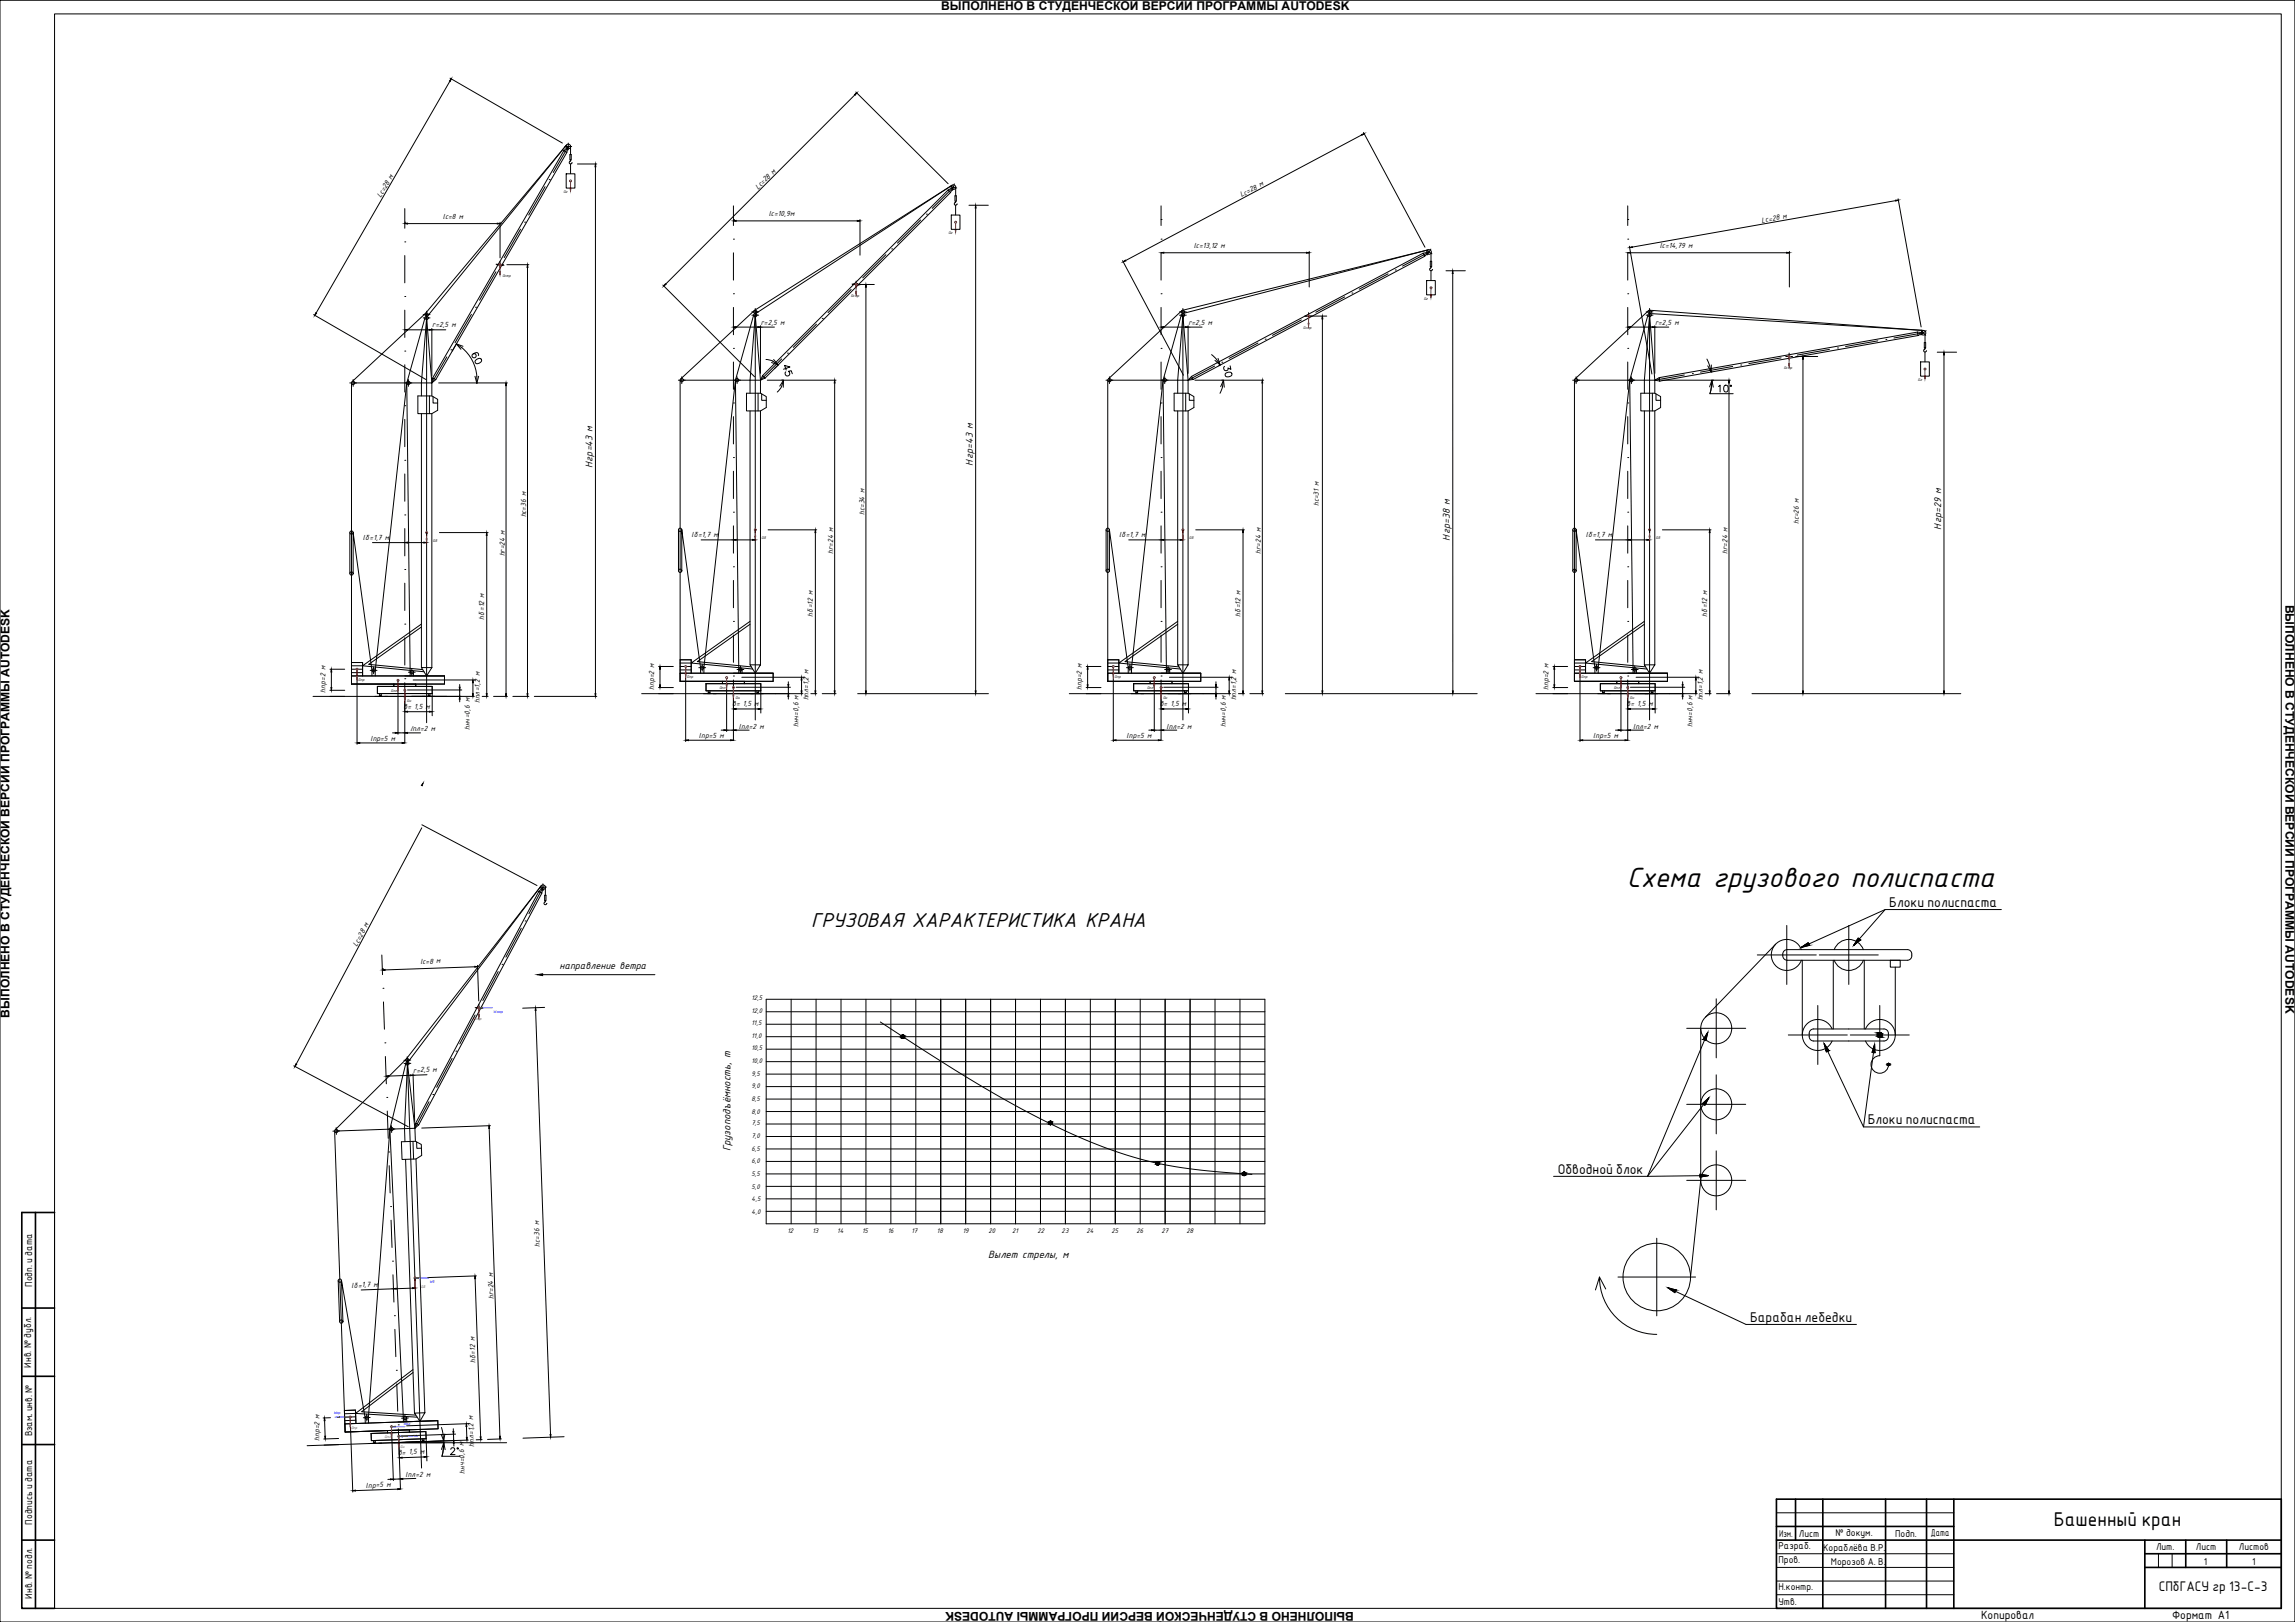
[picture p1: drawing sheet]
<svg xmlns="http://www.w3.org/2000/svg" width="841mm" height="594mm" viewBox="0 0 841 594" stroke-linecap="round" stroke-linejoin="round" font-family="sans-serif">
<defs><g id="words">
<text font-size="11" x="596.2" y="325">Схема грузового полиспаста</text>
<text font-size="7.9" x="297.3" y="339.6">ГРУЗОВАЯ ХАРАКТЕРИСТИКА КРАНА</text>
<text font-size="7" x="752.6" y="559.1">Башенный кран</text>
<g font-size="5">
<text x="692.4" y="332.2">Блоки полиспаста</text>
<text x="684.4" y="411.8">Блоки полиспаста</text>
<text x="570.8" y="429.9">Обводной блок</text>
<text x="641.4" y="484.2">Барабан лебедки</text>
</g>
<text font-size="4.9" x="791.1" y="582.8">СПбГАСУ гр 13-С-3</text>
<g font-size="4.4">
<text x="344.9" y="3.6">ВЫПОЛНЕНО В СТУДЕНЧЕСКОЙ ВЕРСИИ ПРОГРАММЫ AUTODESK</text>
<text x="837.5" y="221.5" transform="rotate(90 837.5 221.5)">ВЫПОЛНЕНО В СТУДЕНЧЕСКОЙ ВЕРСИИ ПРОГРАММЫ AUTODESK</text>
<text x="3.5" y="372.7" transform="rotate(-90 3.5 372.7)">ВЫПОЛНЕНО В СТУДЕНЧЕСКОЙ ВЕРСИИ ПРОГРАММЫ AUTODESK</text>
<text x="496.1" y="590.6" transform="rotate(-180 496.1 590.6)">ВЫПОЛНЕНО В СТУДЕНЧЕСКОЙ ВЕРСИИ ПРОГРАММЫ AUTODESK</text>
</g>
<g font-size="4.2">
<text x="726" y="593.1">Копировал</text>
<text x="796" y="593.1">Формат A1</text>
</g>
<g font-size="4.1">
<text x="267.7" y="421.7" transform="rotate(-90 267.7 421.7)">Грузоподъёмность, т</text>
<text x="362.2" y="460.6">Вылет стрелы, м</text>
</g>
<g font-size="3.9">
<text x="217.1" y="171.5" transform="rotate(-90 217.1 171.5)">Hгр=43 м</text>
<text x="356.5" y="170.5" transform="rotate(-90 356.5 170.5)">Hгр=43 м</text>
<text x="531.3" y="198" transform="rotate(-90 531.3 198)">Hгр=38 м</text>
<text x="711.3" y="194" transform="rotate(-90 711.3 194)">Hгр=29 м</text>
<text x="205" y="354.8">направление ветра</text>
</g>
<g font-size="3.5">
<text x="11.7" y="471.3" transform="rotate(-90 11.7 471.3)">Подп. и дата</text>
<text x="11.4" y="500.9" transform="rotate(-90 11.4 500.9)">Инв. № дубл.</text>
<text x="11.7" y="518.5" transform="rotate(-90 11.7 518.5)">.</text>
<text x="11.7" y="526.1" transform="rotate(-90 11.7 526.1)">Взам. инв. №</text>
<text x="11.7" y="558.4" transform="rotate(-90 11.7 558.4)">Подпись и дата</text>
<text x="651.9" y="562.8">Изм.</text>
<text x="659.2" y="562.8">Лист</text>
<text x="672.7" y="562.5">№ докум.</text>
<text x="694.5" y="562.8">Подп.</text>
<text x="707.6" y="562.6">Дата</text>
<text x="651.7" y="567.5">Разраб.</text>
<text x="668.1" y="568.1">Кораблёва В.Р.</text>
<text x="790.1" y="567.8">Лит.</text>
<text x="804.7" y="567.8">Лист</text>
<text x="820.5" y="567.8">Листов</text>
<text x="651.7" y="572.5">Пров.</text>
<text x="671" y="573.1">Морозов А. В.</text>
<text x="807.6" y="573.1">1</text>
<text x="825.4" y="573.1">1</text>
<text x="11.7" y="585.5" transform="rotate(-90 11.7 585.5)">Инв. № подл.</text>
<text x="651.7" y="582.5">Н.контр.</text>
<text x="651.7" y="587.8">Утв.</text>
</g>
<g font-size="2.9">
<text x="277.8" y="69.5" transform="rotate(-45 277.8 69.5)">Lc=28 м</text>
<text x="139.6" y="72.5" transform="rotate(-60 139.6 72.5)">Lc=28 м</text>
<text x="454.9" y="72.3" transform="rotate(-28 454.9 72.3)">Lc=28 м</text>
<text x="162.3" y="80.2">lc=8 м</text>
<text x="281.7" y="79">lc=10,9м</text>
<text x="645.7" y="81.6" transform="rotate(-10 645.7 81.6)">Lc=28 м</text>
<text x="437.5" y="90.7">lc=13,12 м</text>
<text x="608.2" y="90.7">lc=14,79 м</text>
<text x="158.4" y="119.9">r=2,5 м</text>
<text x="278.8" y="118.9">r=2,5 м</text>
<text x="435.5" y="118.9">r=2,5 м</text>
<text x="606.5" y="118.9">r=2,5 м</text>
<text x="483.3" y="185.4" transform="rotate(-90 483.3 185.4)">hc=31 м</text>
<text x="192.8" y="189.5" transform="rotate(-90 192.8 189.5)">hc=36 м</text>
<text x="316.8" y="188.6" transform="rotate(-90 316.8 188.6)">hc=34 м</text>
<text x="659.2" y="192" transform="rotate(-90 659.2 192)">hc=26 м</text>
<text x="133" y="197.8">lб=1,7 м</text>
<text x="253.4" y="196.9">lб=1,7 м</text>
<text x="410.1" y="196.9">lб=1,7 м</text>
<text x="581.1" y="196.9">lб=1,7 м</text>
<text x="184.9" y="203.7" transform="rotate(-90 184.9 203.7)">hr=24 м</text>
<text x="305.4" y="202.7" transform="rotate(-90 305.4 202.7)">hr=24 м</text>
<text x="462.1" y="202.7" transform="rotate(-90 462.1 202.7)">hr=24 м</text>
<text x="633.1" y="202.7" transform="rotate(-90 633.1 202.7)">hr=24 м</text>
<text x="177.5" y="226.9" transform="rotate(-90 177.5 226.9)">hб=12 м</text>
<text x="297.9" y="225.9" transform="rotate(-90 297.9 225.9)">hб=12 м</text>
<text x="454.6" y="225.9" transform="rotate(-90 454.6 225.9)">hб=12 м</text>
<text x="625.6" y="225.9" transform="rotate(-90 625.6 225.9)">hб=12 м</text>
<text x="119.3" y="253.6" transform="rotate(-90 119.3 253.6)">hпр=2 м</text>
<text x="175.9" y="257.5" transform="rotate(-90 175.9 257.5)">hпл=1,2 м</text>
<text x="239.7" y="252.6" transform="rotate(-90 239.7 252.6)">hпр=2 м</text>
<text x="296.3" y="256.5" transform="rotate(-90 296.3 256.5)">hпл=1,2 м</text>
<text x="396.5" y="252.6" transform="rotate(-90 396.5 252.6)">hпр=2 м</text>
<text x="453" y="256.5" transform="rotate(-90 453 256.5)">hпл=1,2 м</text>
<text x="567.5" y="252.6" transform="rotate(-90 567.5 252.6)">hпр=2 м</text>
<text x="624.1" y="256.5" transform="rotate(-90 624.1 256.5)">hпл=1,2 м</text>
<text x="147.9" y="259.6">в= 1,5 м</text>
<text x="268.3" y="258.6">в= 1,5 м</text>
<text x="425" y="258.6">в= 1,5 м</text>
<text x="596.1" y="258.6">в= 1,5 м</text>
<text x="150.3" y="267.9">lпл=2 м</text>
<text x="172.1" y="267.4" transform="rotate(-90 172.1 267.4)">hнч=0,6 м</text>
<text x="270.7" y="266.9">lпл=2 м</text>
<text x="292.6" y="266.4" transform="rotate(-90 292.6 266.4)">hнч=0,6 м</text>
<text x="427.4" y="266.9">lпл=2 м</text>
<text x="449.3" y="266.4" transform="rotate(-90 449.3 266.4)">hнч=0,6 м</text>
<text x="598.5" y="266.9">lпл=2 м</text>
<text x="620.3" y="266.4" transform="rotate(-90 620.3 266.4)">hнч=0,6 м</text>
<text x="135.7" y="271.2">lпр=5 м</text>
<text x="256.1" y="270.2">lпр=5 м</text>
<text x="412.9" y="270.2">lпр=5 м</text>
<text x="583.9" y="270.2">lпр=5 м</text>
<text x="130.8" y="346.8" transform="rotate(-62 130.8 346.8)">Lc=28 м</text>
<text x="154" y="353.1" transform="rotate(-2 154 353.1)">lc=8 м</text>
<text x="151.5" y="392.9" transform="rotate(-2 151.5 392.9)">r=2,5 м</text>
<text x="197.9" y="456.6" transform="rotate(-92 197.9 456.6)">hc=36 м</text>
<text x="128.8" y="471.7" transform="rotate(-2 128.8 471.7)">lб=1,7 м</text>
<text x="180.9" y="475.8" transform="rotate(-92 180.9 475.8)">hr=24 м</text>
<text x="174.3" y="499.2" transform="rotate(-92 174.3 499.2)">hб=12 м</text>
<text x="117.1" y="527.7" transform="rotate(-90 117.1 527.7)">hпр=2 м</text>
<text x="145.9" y="532.9" transform="rotate(-2 145.9 532.9)">в= 1,5 м</text>
<text x="173.8" y="529.8" transform="rotate(-92 173.8 529.8)">hпл=1,2 м</text>
<text x="170.4" y="539.8" transform="rotate(-92 170.4 539.8)">hнч=0,6 м</text>
<text x="134.1" y="544.9" transform="rotate(-2 134.1 544.9)">lпр=5 м</text>
<text x="148.6" y="541.1" transform="rotate(-1 148.6 541.1)">l</text>
<text x="149.4" y="541" transform="rotate(-2 149.4 541)">пл=2 м</text>
</g>
<g font-size="2.6">
<text x="275.4" y="370.9">12,0</text>
<text x="275.4" y="366.3">12,5</text>
<text x="275.4" y="375.4">11,5</text>
<text x="275.4" y="380.1">11,0</text>
<text x="275.4" y="389.3">10,0</text>
<text x="275.4" y="384.8">10,5</text>
<text x="275.4" y="394">9,5</text>
<text x="275.4" y="398.6">9,0</text>
<text x="275.4" y="407.9">8,0</text>
<text x="275.4" y="403.3">8,5</text>
<text x="275.4" y="412.1">7,5</text>
<text x="275.4" y="416.7">7,0</text>
<text x="275.4" y="425.9">6,0</text>
<text x="275.4" y="421.4">6,5</text>
<text x="275.4" y="430.6">5,5</text>
<text x="275.4" y="435.3">5,0</text>
<text x="275.4" y="440">4,5</text>
<text x="275.4" y="444.5">4,0</text>
<text x="288.6" y="451.6">12</text>
<text x="297.8" y="451.6">13</text>
<text x="306.8" y="451.6">14</text>
<text x="315.9" y="451.6">15</text>
<text x="325.4" y="451.6">16</text>
<text x="334.1" y="451.6">17</text>
<text x="343.4" y="451.6">18</text>
<text x="352.8" y="451.6">19</text>
<text x="362.3" y="451.6">20</text>
<text x="370.9" y="451.6">21</text>
<text x="380.2" y="451.6">22</text>
<text x="389.1" y="451.6">23</text>
<text x="398.2" y="451.6">24</text>
<text x="407.3" y="451.6">25</text>
<text x="416.5" y="451.6">26</text>
<text x="425.6" y="451.6">27</text>
<text x="434.7" y="451.6">28</text>
</g>
<g font-size="1.6">
<text x="206.4" y="70.6">Gг</text>
<text x="347.5" y="85.7">Gг</text>
<text x="184.1" y="101.3">Gстр</text>
<text x="311.8" y="108.9">Gстр</text>
<text x="521.7" y="109.7">Gг</text>
<text x="477.6" y="120.5">Gстр</text>
<text x="653.7" y="135.3">Gстр</text>
<text x="702.8" y="139.5">Gг</text>
<text x="279.1" y="197.5">Gб</text>
<text x="435.8" y="197.5">Gб</text>
<text x="606.8" y="197.5">Gб</text>
<text x="158.6" y="198.5">Gб</text>
<text x="131.3" y="249.5">Gпр</text>
<text x="251.7" y="248.5">Gпр</text>
<text x="408.4" y="248.5">Gпр</text>
<text x="579.5" y="248.5">Gпр</text>
<text x="143.2" y="253.5">Gпл</text>
<text x="149.1" y="256.9">Gн</text>
<text x="263.6" y="252.5">Gпл</text>
<text x="269.5" y="256">Gн</text>
<text x="420.3" y="252.5">Gпл</text>
<text x="426.2" y="256">Gн</text>
<text x="591.4" y="252.5">Gпл</text>
<text x="597.2" y="256">Gн</text>
</g>
<g font-size="1.6" fill="#00f">
<text x="180.8" y="371" transform="rotate(-2 180.8 371)">Wстр</text>
<text x="157.3" y="469.9" transform="rotate(-2 157.3 469.9)">Wб</text>
<text x="122.2" y="518" transform="rotate(2 122.2 518)">Wпр</text>
<text x="147.7" y="522">Wпл</text>
<text x="151.4" y="526.4" transform="rotate(-2 151.4 526.4)">Wн</text>
</g>
<g font-size="1.6" fill="#f00">
<text x="173.4" y="373.7">Gстр</text>
<text x="154.3" y="471.6" transform="rotate(2 154.3 471.6)">Gб</text>
<text x="128.7" y="523.4" transform="rotate(2 128.7 523.4)">Gпр</text>
<text x="140.9" y="526.6" transform="rotate(2 140.9 526.6)">Gпл</text>
<text x="146.7" y="530.2" transform="rotate(2 146.7 530.2)">Gн</text>
</g>
</g></defs>
<!-- layer: 0 -->
<g fill="none" stroke="#000" stroke-width=".37">
<path d="M0 .1h841v594h-841zM20 5.1h816v584h-816zM164.9 29.8l-49 84.8M164.9 28.6l41.2 23.8M313.3 34.7l-69.3 69.3M313.6 33.7l33.9 33.6M206.6 55.2l1.6-1.5-.5 2.2zM206.6 55.2l-48 83.2M207 53.7h2.5M207.7 55.9l-48 83.1M208.2 53.7l-5.5 9.5M208.2 52.4v2.5"/>
<path d="M208.8 56.6h.5v2h-.5zM209.1 58.6v.4a.55 .55 0 0 0-.5 .5 .55 .55 0 0 0 .5 .6 .55 .55 0 0 0 .6-.5M209.1 53.5v3.1M499 49.4l-86.5 46M499.7 48.5l22.5 42M148.3 76.4v7.2M199.7 68.4l-6 10.4M201.3 65.8h.1M211.6 60.1h7.1M218.2 61.1v193M268.8 75.4v7.2M339.5 78.4h.1"/>
<path d="M347.4 69.6l2-1.1-1.1 2zM347.4 69.6l-67.9 67.9M348.2 68.2l2.4 .7M348.3 70.5l-67.9 68M349.4 68.5l-7.8 7.8M349.7 67.3l-.6 2.4M349.9 71.7h.6v2h-.6zM350.2 73.7v.4a.56 .56 0 0 0-.5 .6 .56 .56 0 0 0 .5 .5 .56 .56 0 0 0 .6-.5M350.2 68.8v2.9M355.1 75.2h7.1M357.5 76.2v176.9M425.5 75.4v7.2"/>
<path d="M596.5 75.4v7.2M694.7 73.5l-96.5 17M695.6 72.8l8.4 46.9M148.3 88.6h.1M148.3 81.4h.1M148.3 93.6v10M149.3 81.9h32.9M181.7 99.6l-6 10.3M182 96.9h2.5M183.3 96.9h.1M183.3 81.4v13M183.3 95.7v2.5"/>
<path d="M185.7 96.9h8.1M190.8 84l-6 10.4M192.2 81.4h.1M193.3 98v156.1M268.8 87.6h.1M268.8 80.4h.1M268.8 92.6v10M269.8 80.9h45.4M315.2 80.4v13.1M324.6 93.3l-8.4 8.5M326.8 91.2h.1M337.4 80.6l-8.5 8.5"/>
<path d="M411.4 95.5l22.3 41.9M425.5 87.6h.1M425.5 80.4h.1M425.5 92.6v10M426.5 92.6h53.3M479.8 92.1v13M511.3 98.9h.1M521.5 92.8l2.2-.5-1.6 1.6zM521.5 92.8l-84.8 45.1M522.1 93.9l-84.8 45.1M522.6 91.6l2.1 1.4M523.7 92.3l-9.7 5.2"/>
<path d="M524.2 95.7h.4v2h-.4zM524.4 91.2l-1.4 2.2M524.4 97.7v.4a.55 .55 0 0 0-.5 .6 .55 .55 0 0 0 .5 .5 .55 .55 0 0 0 .6-.5M524.4 92.8v2.9M529.9 99.2h7.1M596.5 87.6h.1M596.5 80.4h.1M596.5 92.6v10M597.1 90.2l8.3 46.8M597.5 92.6h58.2M655.7 92.1v13M114.9 115.2l41.2 23.8"/>
<path d="M148.3 108.6h.1M148.3 113.6v10M155.1 115.2h2.5M155.1 116.4h2.5M155.7 116.4l-6.6 23.9 1.2 107.3M156.3 114v150.7M156.8 115.6l50.8-62.5-51.7 61.7-26.9 25M172.8 115.1l-6 10.4M174.3 112.5h.1M242.9 104.4l33.6 33.6M268.8 107.6h.1M268.8 112.6v10"/>
<path d="M269.8 119.8h7.9M275.5 114.2h2.5M275.5 115.4h2.5M276.2 115.4l-6.7 23.9 1.2 107.3M276.8 113v150.7M277.1 114.7l71.8-46.9-72.4 45.9-27 25.1M278.7 119.3v17.5M278.7 119.8h5.1M299.2 118.7l-8.5 8.5M301.3 116.6h.1M311.9 106l-8.5 8.5M312.3 104.2h8.1"/>
<path d="M313.7 102.9v2.5M314 103.9h.1M317.3 104.2v148.9M425.5 107.6h.1M425.5 112.6v10M426.5 119.8h7.9M432.2 114.2h2.5M432.2 115.4h2.5M432.9 115.4l-6.7 23.9 1.2 107.3M433.2 113.7l-27 25.1M433.5 113v150.7M433.5 113.6l89.9-22.1-89.9 23.3"/>
<path d="M435.4 119.8h5.1M435.4 119.3v17.5M476.9 117.2l-10.6 5.6M478.1 115.8h8.1M479.5 115.8h.1M479.5 114.5v2.5M484.6 115.8v137.3M492.8 108.7l-10.6 5.7M495.4 107.3h.1M508.7 100.3l-10.6 5.6M532.4 100.2v152.9M596.5 107.6h.1"/>
<path d="M596.5 112.6v10M597.5 119.8h7.9M603.2 114.2h2.5M603.2 115.4h2.5M603.9 115.4l-6.7 23.9 1.3 107.3M604.2 113.7l-27 25.1M604.5 113v150.7M604.5 113.6l100.4 7.4-100.4-6.2M606.4 119.8h5.1M606.4 119.3v17.5M129.4 139v2.5M148.3 128.6h.1"/>
<path d="M148.3 133.6v10M149.3 120.8h7.9M149.7 139v2.5M158.3 120.3v17.5M158.3 120.8h5.1M158.6 138.4l1.1 .6-1.4 1.3zM163.7 130.7l-5.4 9.6-2-23.9-1.9 23.9M165.2 128.1h.1M167.2 126a15.1 15.1 0 0 1 7.5 14.3M167.3 125.8l-1.6 2.8M169.7 126.8l-2.5-.8 1.7 1.9M173.4 129.6a.78 .78 0 0 1 1.1 .6 .78 .78 0 0 1-1 .9 .78 .78 0 0 1-.4-1.2l.3-.3a1.17 1.17 0 0 1 1.9 0l-.1 .6"/>
<path d="M174.1 137.8l.6 2.5 .7-2.5M174.3 132l.4-.4a1.08 1.08 0 0 1 1.8 .2 1.35 1.35 0 0 1-.9 1.2 1.35 1.35 0 0 1-1.5-.3zM248.6 139.2h26.3M249.2 139.2v110.3M249.8 138v2.5M268.8 127.6h.1M268.8 132.6v10M269.5 139.2l-11.6 105.3M270.1 138v2.5M274.9 139.2h3.8v4.8M274.9 139.2v4.8M279.5 137.5l.9 1-1.7 .7z"/>
<path d="M281.2 139.2h25.2M283.1 132.2l2.1 1.4M283.5 131.7l1.7 1.9-2.5-.8M286.5 131.5l-7.8 7.7-1.9-23.8-1.9 23.8M287.1 139.2l-.7 2.4M288.6 129.4h.1M405.3 139.2h26.3M405.9 139.2v110.3M406.6 138v2.5M425.5 127.6h.1M425.5 132.6v10M426.2 139.2l-11.5 105.3"/>
<path d="M426.8 138v2.5M431.6 139.2h3.8v4.8M431.6 139.2v4.8M436.7 137.9l.6 1.1-1.9 .2zM437.9 139.2h25.2M445.1 134.1l-9.7 5.1-1.9-23.8-1.9 23.8M445.8 131.6l1.4 2.1M446.4 131.3l.8 2.4-2-1.7M447.7 132.7h.1M448.4 139.2l-.4 2.5M461 125.6l-10.6 5.7M463.6 124.2h.1"/>
<path d="M576.3 139.2h26.3M577 139.2v110.3M577.6 138v2.5M596.5 127.6h.1M596.5 132.6v10M597.2 139.2l-11.5 105.3M597.8 138v2.5M602.6 139.2h3.8v4.8M602.6 139.2v4.8M606.4 139.2l1.6-.9 .3 1.3zM608.9 139.2h25.2M617.2 137.3l-10.8 1.9-1.9-23.8-1.9 23.8"/>
<path d="M620.2 136.8h.1M626.5 133.8l.6 2.5M627.1 133.7v2.6l-1.3-2.3M627.3 139.2l-.1 2.5M635 134.2l-11.9 2.1M637.9 133.7h.1M652.7 131.1l-11.8 2.1M654.4 130.6h2.5M655.6 130.6h.1M655.6 129.3v2.5M658.1 130.6h8M660.7 130.6v122.5"/>
<path d="M670.4 128l-11.8 2.1M673.4 127.4h.1M688.1 124.8l-11.8 2.1M691.1 124.3h.1M702.6 121.6l2.3 .3-2 1zM702.6 121.6l-94.6 16.7M702.9 122.9l-94.6 16.7M704.1 120.9l1.6 1.9M704.9 121.9l-10.8 1.9M705.2 125.5h.5v2h-.5zM705.4 127.5v.4a.55 .55 0 0 0-.5 .5 .55 .55 0 0 0 .5 .6 .55 .55 0 0 0 .6-.5M705.4 122.5v3"/>
<path d="M705.8 121.1l-1.9 1.6M709.9 129h7.1M712.4 130v124.1M128.2 140.3h26.2M128.8 140.3v110.2M148.3 148.6h.1M148.3 153.6v10M149.1 140.3l-11.6 105.2M153.1 145h5.2l2.1 1.3v4l-2.1 1.2h-5.2zM154.4 140.3h3.9v4.7M154.4 140.3v4.7M154.4 151.5v93"/>
<path d="M157.4 145v6.5M158.3 151.5v93M158.7 145.3v2.3h1.7M160.8 140.3h25.1M174.6 140.3h.3M185.4 141.2v112.9M268.8 147.6h.1M268.8 152.6v10M273.6 144h5.1l2.1 1.2v4.1l-2.1 1.2h-5.1zM274.9 150.5v93M277.8 144v6.5M278.7 150.5v93"/>
<path d="M279.1 144.3v2.3h1.7M285.7 141.4l1.4-2.2-.1 2.6M305.9 140.3v112.8M425.5 147.6h.1M425.5 152.6v10M430.3 144h5.1l2.1 1.2v4.1l-2.1 1.2h-5.1zM431.6 150.5v93M434.5 144v6.5M435.4 150.5v93M435.8 144.3v2.3h1.7M447.3 141.6l1.1-2.4 .2 2.6M462.6 140.3v112.8"/>
<path d="M596.5 147.6h.1M596.5 152.6v10M601.3 144h5.1l2.1 1.2v4.1l-2.1 1.2h-5.1zM602.6 150.5v93M605.5 144v6.5M606.4 150.5v93M606.8 144.3v2.3h1.7M626.5 141.7l.8-2.5 .5 2.6M633.6 140.3v112.8M148.3 168.6h.1M148.3 173.6v10M268.8 167.6h.1"/>
<path d="M268.8 172.6v10M425.5 167.6h.1M425.5 172.6v10M596.5 167.6h.1M596.5 172.6v10M128.2 195.1v15M136.5 198.7h11.8M148.3 188.6h.1M148.3 193.6v10M149.3 198.7h6M161 195.1h17.9M178.4 196.1v58"/>
<path d="M248.6 194.1v15M256.9 197.7h11.9M268.8 187.6h.1M268.8 192.6v10M269.8 197.7h6M281.5 194.1h17.8M298.8 195.1v58M405.3 194.1v15M413.6 197.7h11.9M425.5 187.6h.1M425.5 192.6v10M426.5 197.7h6"/>
<path d="M438.2 194.1h17.8M455.5 195.1v58M576.4 194.1v15M584.7 197.7h11.8M596.5 187.6h.1M596.5 192.6v10M597.5 197.7h6M609.2 194.1h17.8M626.5 195.1v58M129.4 210.1v-15l6.9 50.4v2.1M148.3 208.6h.1M148.3 213.6v10"/>
<path d="M249.8 209.1v-15l6.9 50.4v2.1M268.8 207.6h.1M268.8 212.6v10M406.6 209.1v-15l6.8 50.4v2.1M425.5 207.6h.1M425.5 212.6v10M577.6 209.1v-15l6.9 50.4v2.1M596.5 207.6h.1M596.5 212.6v10M148.3 228.6h.1M148.3 233.6v10M154.4 228.6l-21.5 15.3 22.5 2.1"/>
<path d="M154.4 229.6l-19.3 13.7 19.8 2M268.8 227.6h.1M268.8 232.6v10M274.9 227.6l-21.6 15.2 22.5 2.2M274.9 228.6l-19.4 13.7 19.8 2M425.5 227.6h.1M425.5 232.6v10M431.6 227.6l-21.6 15.2 22.5 2.2M431.6 228.6l-19.4 13.7 19.8 2M596.5 227.6h.1M596.5 232.6v10M602.6 227.6l-21.6 15.2 22.5 2.2"/>
<path d="M602.6 228.6l-19.3 13.7 19.8 2M114.7 255.1h59.1M120.9 245.1h5.4M121.4 245.1v6.7M128.8 247.6v2.9h15.5v.9M128.8 247.6h34.1v2.9h-34.1zM128.8 242.7h4.1v4.9v-4.9h-4.1v4.9M128.8 247.6h34.1v2.9h-34.1M128.8 245.1h1.7M128.8 243.9h4.1M128.8 246.4h4.1M130.8 245.5v27.1"/>
<path d="M131.2 245.1h1.7M135.7 245.5h2.5M136.9 244.3v2.5M137.5 245.5v2.1M138.3 251.4h20.1v2.6h-20.1zM139.1 254v.8M139.1 254.6h.6M139.3 254.7h.3M139.4 254.7v.4M139.7 254v.8M145.8 250.1v18.8M148.3 248.6h.1"/>
<path d="M148.3 250.1v22M149.3 252.7h19.9M149.7 246.2h2.5M150.9 245v2.5M151.4 249.1h23M151.5 246.2v1.4M152.4 250.5v.9M154.4 244.5h3.9l-2 3.1zM156.9 254.6h.7M156.9 254v.8M157.1 254.7h.3M157.3 254.7v.4"/>
<path d="M157.6 254v.8M168.5 250.7v1M168.5 252.7v2.4M168.5 256.1v1M173.3 250.1v4M176.7 255.1h2.2M180.9 255.1h5M187.9 255.1h5.9M195.8 255.1h22.9M235.1 254.1h59.1M241.4 244.1h5.3M241.9 244.1v6.7"/>
<path d="M249.2 246.6v2.9h15.6v.9M249.2 246.6h34.1v2.9h-34.1zM249.2 241.7h4.1v4.9v-4.9h-4.1v4.9M249.2 246.6h34.1v2.9h-34.1M249.2 244.1h1.7M249.2 242.8h4.1M249.2 245.4h4.1M251.3 244.5v27.1M251.6 244.1h1.7M256.1 244.5h2.5M257.3 243.3v2.5M257.9 244.5v2.1"/>
<path d="M258.7 250.4h20.1v2.6h-20.1zM259.5 253v.8M259.5 253.6h.7M259.7 253.7h.3M259.9 253.7v.4M260.2 253v.8M266.3 249.1v18.8M268.8 247.6h.1M268.8 249.1v22M269.7 251.7h20M269.8 259.7h8M270.1 245.2h2.5"/>
<path d="M271.3 244v2.5M271.8 248.1h23M271.9 245.2v1.4M272.8 249.5v.9M274.9 243.5h3.8l-1.9 3.1zM277.4 253.6h.6M277.4 253v.8M277.5 253.7h.3M277.7 253.7v.4M278 253v.8M288.9 249.7v1M288.9 251.7v2.4"/>
<path d="M288.9 255.1v1M293.7 249.1v4M297.1 254.1h2.2M301.3 254.1h5.1M314.3 254.1h47.9M391.8 254.1h59.1M398.1 244.1h5.3M398.6 244.1v6.7M405.9 246.6v2.9h15.6v.9M405.9 246.6h34.1v2.9h-34.1zM405.9 241.7h4.1v4.9v-4.9h-4.1v4.9M405.9 246.6h34.1v2.9h-34.1"/>
<path d="M405.9 244.1h1.7M405.9 242.8h4.1M405.9 245.4h4.1M408 244.5v27.1M408.3 244.1h1.7M412.8 244.5h2.5M414.1 243.3v2.5M414.7 244.5v2.1M415.4 250.4h20.1v2.6h-20.1zM416.3 253.6h.6M416.3 253v.8M416.4 253.7h.3"/>
<path d="M416.6 253.7v.4M416.9 253v.8M423 249.1v18.8M425.5 247.6h.1M425.5 249.1v22M426.5 251.7h19.9M426.5 259.7h8M426.8 245.2h2.5M428 244v2.5M428.6 248.1h22.9M428.6 245.2v1.4M429.5 249.5v.9"/>
<path d="M431.6 243.5h3.8l-1.9 3.1zM434.1 253.6h.6M434.1 253v.8M434.2 253.7h.4M434.4 253.7v.4M434.7 253v.8M445.6 249.7v1M445.6 251.7v2.4M445.6 255.1v1M450.4 249.1v4M453.8 254.1h2.2M458 254.1h5.1"/>
<path d="M471 254.1h70.3M562.9 254.1h59.1M569.1 244.1h5.4M569.6 244.1v6.7M577 246.6v2.9h15.5v.9M577 246.6h34v2.9h-34zM577 241.7h4v4.9v-4.9h-4v4.9M577 246.6h34v2.9h-34M577 244.1h1.7M577 242.8h4M577 245.4h4M579 244.5v27.1"/>
<path d="M579.4 244.1h1.6M583.8 244.5h2.5M585.1 243.3v2.5M585.7 244.5v2.1M586.5 250.4h20v2.6h-20zM587.3 253.6h.6M587.3 253v.8M587.4 253.7h.3M587.6 253.7v.4M587.9 253v.8M594 249.1v18.8M596.5 247.6h.1"/>
<path d="M596.5 249.1v22M597.5 251.7h19.9M597.5 259.7h8M597.8 245.2h2.5M599.1 244v2.5M599.6 248.1h22.9M599.7 245.2v1.4M600.5 249.5v.9M602.6 243.5h3.8l-1.9 3.1zM605.1 253.6h.6M605.1 253v.8M605.3 253.7h.3"/>
<path d="M605.4 253.7v.4M605.7 253v.8M616.6 249.7v1M616.6 251.7v2.4M616.6 255.1v1M621.5 249.1v4M624.9 254.1h2.1M629 254.1h5.1M642 254.1h76.6M131.8 272.1h15.5M143.8 268.4h1.1M145.8 268.4h2.5"/>
<path d="M149.3 268.4h4.8M149.3 260.7h8.1M252.3 271.1h15.5M264.3 267.4h1M266.3 267.4h2.5M269.8 267.4h4.7M409 271.1h15.5M421 267.4h1M423 267.4h2.5M426.5 267.4h4.7M580 271.1h15.5M592 267.4h1"/>
<path d="M594 267.4h2.5M597.5 267.4h4.8M154.6 303.2l-46 86.5M154.6 302.1l42.2 22.2M191 340l-5.6 10.6M192.4 337.3h.1M197.4 326.6l-45.1 84.8M198.5 327.2l-45.1 84.8M199 323.7v2.5M199 325l-.5 2.2-1.1-.6zM199 325l-5.2 9.7M199.6 327.9h.5v2h-.5z"/>
<path d="M199.8 329.9v.4a.55 .55 0 0 0-.5 .6 .55 .55 0 0 0 .6 .5 .55 .55 0 0 0 .5-.5M199.9 325v2.9M200.2 324.9l-2.5 .1M690.8 333.1l-30.7 13.9 2.5-1.7 .5 .9-3 .8M733.4 333.1h-42.6l-11.5 13.1 1.7-2.6 .8 .7-2.5 1.9M139.9 349.8l.3 7.2M140.1 354.8h.1M174 354.1l-32.9 1.1M175 353.6l.4 13M182.6 355.9l-5.7 10.6M184 353.2h.1M197.8 357h42.2"/>
<path d="M140.3 362h.1M140.5 367l.4 10M174.1 371.8l-5.6 10.5M175.5 367.8l.1 2.6M175.5 369.1h.1M176.8 369.1l-2.5 .1M196.2 369.1l5.6 156.3M199.6 369l-8.1 .3M280.8 366h182.7v82.2h-182.7zM280.8 379.7h182.7M280.8 375.1h182.7M280.8 370.6h182.7"/>
<path d="M289.9 366v82.2M299.1 366v82.2M308.2 366v82.2M317.3 366v82.2M322.6 374.3a627.1 627.1 0 0 0 51.7 31.8 188.5 188.5 0 0 0 52 20.4l13.8 2.1 18.7 1.5M326.5 366v82.2M335.6 366v82.2M344.7 366v82.2M353.9 366v82.2M363 366v82.2M372.2 366v82.2M381.3 366v82.2"/>
<path d="M390.4 366v82.2M399.6 366v82.2M417.8 366v82.2M427 366v82.2M436.1 366v82.2M445.3 366v82.2M454.4 366v82.2M625.8 378.1l-1.6 2.6 .9 .4 .7-3-22.1 52.8 22.3-.3-3 .5v-1l3 .5M107.7 390.4l41.9 22.3M141 382h.1M141.2 387l.4 10M148.7 389.5l-5.8 24.1 4.9 107.2"/>
<path d="M149.2 387.1l.2 3.7M149.3 389.5l5.2 148.2M149.8 388.6l48.5-64.2-49.6 63.7-25.9 25.7M150.4 393.9l-7.9 .2M150.5 388.3h-2.5M150.6 389.5l-2.5 .1M151.4 393.3l.6 17.5M156.5 393.6l-5.1 .2M165.7 387.6l-5.7 10.6M167.1 385h.1M280.8 398h182.7M280.8 393.4h182.7"/>
<path d="M280.8 388.8h182.7M280.8 384.3h182.7M668.5 382.3l.8 3 1-.5-1.8-2.5 14.4 30.5M687 382.5l-1 2.9 1.1 .2-.1-3.1-4.1 30.3h42.6M122.6 414.3l3.6 102.3M123.2 413l.1 2.5M141.7 401.9h.1M141.9 406.9l.4 10M142.9 413.6l-7.9 105.6M143.4 412.3l.1 2.5M147.1 418.2l5.1-.2 2.2 1.2 .1 4-2.1 1.3-5.1 .2zM148.2 413.4l3.9-.1 .1 4.7"/>
<path d="M148.2 413.4l.2 4.8M148.2 413.4l-26.2 .9M151.3 418l.3 6.5M152.3 411.4l1.1 .6-1.3 1.3zM152.7 418.3v2.3l1.7-.1M157.2 403.5l-5.1 9.8-2.8-23.8-1.1 23.9M158.6 400.9h.1M179.3 413.3l3.9 112.7M179.7 412.3l-25.2 .9M280.8 416.3h182.7M280.8 411.7h182.7M280.8 407.1h182.7"/>
<path d="M280.8 402.6h182.7M626.2 402.1l-2.3 2.1 .9 .6 1.4-2.7-22.5 28.8h-34.4M142.4 421.9h.1M142.6 426.9l.4 10M148.6 424.6l3.3 93M152.4 424.5l3.3 92.9M280.8 439.1h182.7M280.8 434.5h182.7M280.8 430h182.7M280.8 425.4h182.7M280.8 420.8h182.7M20 444.1v145"/>
<path d="M143.1 441.9h.1M143.3 446.9l.4 10M280.8 443.7h182.7M408.7 448.2v-82.2v82.2M123.9 469.1l.6 15M143.8 461.9h.1M144 466.9l.4 10M144.2 472l-11.8 .5M151.2 471.8l-6 .2M174.1 468.3l2 58M174.6 467.3l-17.9 .6M611.2 471.7l2.6 1.7 .4-.9-3-.8 28.6 13.4h40.5"/>
<path d="M125.7 484l-.6-15 8.7 50.2 .1 2.1M144.5 481.9h.1M144.7 486.9l.4 10M118.9 519.3l.2 6.7M121.1 519.3h-2.7M126.2 516.6l4.1-.1 .1 4.9-.1-4.9-4.1 .1 .2 4.9M126.2 516.6l.3 7.9M128 519l-1.7 .1M128.3 519.3l1 27.2M130.3 517.7l-4.1 .1M130.4 518.9l-1.7 .1M134.4 518v2.5"/>
<path d="M135 519.2l.1 2M135.6 519.2l-2.5 .1M145.2 501.9h.1M145.4 506.9l.4 10M148.4 518.1l.1 2.5M149 519.4l.1 1.3M149.7 519.3l-2.5 .1M151.3 501.7l-21 16 22.6 1.4M151.4 502.7l-18.9 14.4 19.9 1.2M151.9 517.6l3.8-.2-1.8 3.2zM124.1 529.1l-5.3 .2M126.4 521.5l.1 3 15.5-.5v.8"/>
<path d="M126.4 521.5l34-1.2 .1 3-34 1.2zM126.4 521.5l34-1.2 .1 3-34 1.2M130.4 520.2l-4.1 .1M136 525l20.1-.7 .1 2.6-20.1 .7zM136.9 527.6v.8M137.2 528.3v.4M137.4 528.3h-.3M137.5 527.6l.1 .8M137.5 528.2h-.6M137.8 528.6h-1.1M143.5 523.4l.7 18.9M145.9 521.9h.1"/>
<path d="M146 523.3l.7 22.1M150 523.7v.8M154.7 527v.8M155.1 527.7v.3M155.2 527.7h-.3M155.3 527l.1 .8M155.4 527.6h-.7M155.4 533.6l-8 .3M155.6 528h-1.1M161.8 530.9l.8-2.5 .5 2.6M162.4 525.3l.2 2.5M162.6 528.4l-.1 2.5"/>
<path d="M163 525.2l-.4 2.6-.9-2.5M166.1 523.3v1M166.2 525.3l.1 2.3M166.3 528.6v1M167 525.3l-19.9 .7M170.9 522.5l.2 4M171.6 527.4l-59.1 2.1M172 521.4l-23 .8M176.7 527.3h-2.2M183.7 527l-5 .2M206.7 526.2l-15 .5M143.1 541.8h-1"/>
<path d="M145.8 545.4l-15.5 .6M146.6 541.7l-2.5 .1M152.4 541.5l-4.8 .2M651 554.1h65M651 569.1h65M651 574.1h65M651 579.1h65M791 569.1v5M796 569.1v5M651 584.1h65"/>
<circle cx="208.3" cy="53.6" r=".85"/>
<circle cx="349.4" cy="68.5" r=".85"/>
<circle cx="183.3" cy="96.9" r=".14"/>
<circle cx="523.7" cy="92.3" r=".85"/>
<circle cx="156.3" cy="116.4" r=".61"/>
<circle cx="156.3" cy="115.2" r=".61"/>
<circle cx="276.8" cy="115.4" r=".61"/>
<circle cx="276.8" cy="114.2" r=".61"/>
<circle cx="313.7" cy="104.2" r=".14"/>
<circle cx="433.5" cy="114.2" r=".61"/>
<circle cx="433.5" cy="115.4" r=".61"/>
<circle cx="604.5" cy="114.2" r=".61"/>
<circle cx="604.5" cy="115.4" r=".61"/>
<circle cx="249.8" cy="139.2" r=".61"/>
<circle cx="270.1" cy="139.2" r=".61"/>
<circle cx="406.6" cy="139.2" r=".61"/>
<circle cx="426.8" cy="139.2" r=".61"/>
<circle cx="577.6" cy="139.2" r=".61"/>
<circle cx="597.8" cy="139.2" r=".61"/>
<circle cx="704.9" cy="121.9" r=".85"/>
<circle cx="129.4" cy="140.2" r=".61"/>
<circle cx="149.7" cy="140.2" r=".61"/>
<circle cx="128.8" cy="195.1" r=".61"/>
<circle cx="249.2" cy="194.1" r=".61"/>
<circle cx="406" cy="194.1" r=".61"/>
<circle cx="577" cy="194.1" r=".61"/>
<circle cx="128.8" cy="210.1" r=".61"/>
<circle cx="249.2" cy="209.1" r=".61"/>
<circle cx="406" cy="209.1" r=".61"/>
<circle cx="577" cy="209.1" r=".61"/>
<circle cx="136.9" cy="245.5" r=".61"/>
<circle cx="150.9" cy="246.2" r=".61"/>
<circle cx="257.3" cy="244.5" r=".61"/>
<circle cx="271.3" cy="245.2" r=".61"/>
<circle cx="414.1" cy="244.5" r=".61"/>
<circle cx="428" cy="245.2" r=".61"/>
<circle cx="585.1" cy="244.5" r=".61"/>
<circle cx="599.1" cy="245.2" r=".61"/>
<circle cx="199" cy="324.9" r=".85"/>
<circle cx="175.5" cy="369.1" r=".14"/>
<circle cx="330.9" cy="379.7" r=".64"/>
<circle cx="149.3" cy="388.3" r=".61"/>
<circle cx="149.3" cy="389.5" r=".61"/>
<circle cx="123.2" cy="414.3" r=".61"/>
<circle cx="143.5" cy="413.5" r=".61"/>
<circle cx="385" cy="411.3" r=".64"/>
<circle cx="424.3" cy="426.1" r=".64"/>
<circle cx="455.9" cy="429.9" r=".64"/>
<circle cx="124.5" cy="469.1" r=".61"/>
<circle cx="125.1" cy="484" r=".61"/>
<circle cx="134.4" cy="519.2" r=".61"/>
<circle cx="148.4" cy="519.4" r=".61"/>
</g>
<g fill="#000" stroke="#000" stroke-width=".37">
<path d="M165.4 28.9l-.4 .9-.3-.1zM313.2 34.6l.8-.6-.6 .9zM498.9 49.3l1-.3-.8 .6zM218.2 60.1l.2 1h-.4zM357.5 75.2l.2 1h-.3zM694.7 73.3h1l-1 .3zM148.3 81.9l1-.2v.4zM182.2 81.7l1.1 .2-1.1 .2zM193.3 96.9l.2 1.1h-.4zM268.8 80.9l1-.2v.4zM314.2 80.7l1 .2-1 .2zM411.6 95.9l.8-.6 .2 .3z"/>
<path d="M425.5 92.6l1-.2v.3zM478.8 92.4l1 .2-1 .1zM596.5 92.6l1-.2v.3zM597.2 90.7l.9-.4 .1 .4zM654.7 92.4l1 .2-1 .1zM115.7 114.5l.3 .2-.6 .8zM243.9 103.9l.2 .3-.8 .5zM268.8 119.8l1-.2v.4zM277.7 119.6l1 .2-1 .2zM317.3 104.2l.2 1h-.3zM425.5 119.8l1-.2v.4zM434.4 119.6l1 .2-1 .2z"/>
<path d="M484.6 115.8l.2 1h-.4zM532.4 99.2l.1 1h-.3zM596.5 119.8l1-.2v.4zM605.4 119.6l1 .2-1 .2zM148.3 120.8l1-.2v.4zM157.2 120.6l1.1 .2-1.1 .2zM660.7 130.6l.2 1h-.4zM712.4 129l.2 1h-.4zM185.4 140.3l.2 .9h-.3zM305.9 139.2l.1 1.1h-.3zM462.6 139.2l.1 1.1h-.3zM633.6 139.2l.2 1.1h-.4z"/>
<path d="M148.3 198.7l1-.1v.3zM155.3 198.6l1 .1-1 .2zM178.4 195.1l.1 1h-.3zM268.8 197.7l1-.1v.3zM275.8 197.6l1 .1-1 .2zM298.8 194.1l.2 1h-.4zM425.5 197.7l1-.1v.3zM432.5 197.6l1 .1-1 .2zM455.5 194.1l.2 1h-.4zM596.5 197.7l1-.1v.3zM603.5 197.6l1 .1-1 .2zM626.5 194.1l.2 1h-.3z"/>
<path d="M121.4 245.1l.2 1h-.3zM121.3 251.8h.3l-.2 1zM168.5 255.1l.1 1h-.3zM168.3 251.7h.3l-.1 1zM173.1 254.1h.4l-.2 1zM173.3 249.1l.2 1h-.4zM178.2 254.1h.3l-.1 1zM185.3 254.1h.3l-.2 1zM193.1 254.1h.4l-.2 1zM218 254.1h.4l-.2 1zM241.9 244.1l.1 1h-.3zM241.7 250.8h.3l-.1 1z"/>
<path d="M268.8 259.7l1-.2v.3zM277.8 259.5l1 .2-1 .1zM288.9 254.1l.2 1h-.4zM288.7 250.7h.4l-.2 1zM293.6 253.1h.3l-.2 1zM293.7 248.1l.2 1h-.3zM298.6 253.1h.4l-.2 1zM305.7 253.1h.3l-.1 1zM317.2 253.1h.3l-.2 1zM357.4 253.1h.3l-.2 1zM398.6 244.1l.1 1h-.3zM398.4 250.8h.3l-.1 1z"/>
<path d="M425.5 259.7l1-.2v.3zM434.5 259.5l1 .2-1 .1zM445.6 254.1l.2 1h-.4zM445.4 250.7h.4l-.2 1zM450.3 253.1h.3l-.2 1zM450.4 248.1l.2 1h-.3zM455.3 253.1h.4l-.2 1zM462.4 253.1h.3l-.1 1zM484.4 253.1h.4l-.2 1zM532.2 253.1h.4l-.2 1zM569.6 244.1l.2 1h-.4zM569.4 250.8h.4l-.2 1z"/>
<path d="M596.5 259.7l1-.2v.3zM605.5 259.5l1 .2-1 .1zM616.6 254.1l.2 1h-.3zM616.5 250.7h.3l-.2 1zM621.3 253.1h.3l-.1 1zM621.5 248.1l.1 1h-.3zM626.4 253.1h.3l-.2 1zM633.4 253.1h.4l-.2 1zM660.5 253.1h.4l-.2 1zM712.2 253.1h.4l-.2 1zM130.8 272.1l1-.2v.4zM144.9 268.3l.9 .1-.9 .2z"/>
<path d="M147.3 271.9l1 .2-1 .2zM148.3 268.4l1-.1v.3zM148.3 260.7l1-.2v.3zM157.4 260.5l1 .2-1 .1zM251.3 271.1l1-.2v.4zM265.3 267.3l1 .1-1 .2zM267.8 270.9l1 .2-1 .2zM268.8 267.4l1-.1v.3zM408 271.1l1-.2v.4zM422 267.3l1 .1-1 .2zM424.5 270.9l1 .2-1 .2zM425.5 267.4l1-.1v.3z"/>
<path d="M579 271.1l1-.2v.4zM593 267.3l1 .1-1 .2zM595.5 270.9l1 .2-1 .2zM596.5 267.4l1-.1v.3zM155 286.8l-.3 1-.3-.2zM140.1 355.3l1-.2v.3zM174 353.9l1 .2-1 .2zM196.8 357l2.1-.3v.6zM196.2 369.1l.2 1h-.3zM108.4 389.7l.3 .1-.6 .8zM141.5 394.2l1-.2v.3zM150.4 393.7l1 .1-1 .2z"/>
<path d="M179.2 412.3l.2 1h-.3zM144.2 472l1-.2v.4zM151.2 471.6l1 .2-1 .2zM174.1 467.3l.2 1h-.4zM118.9 519.3l.2 1h-.3zM119 526h.3l-.1 1zM146.4 533.9l.9-.2 .1 .4zM155.4 533.5l1 .1-1 .2zM166 524.3h.3l-.1 1zM166.3 527.6l.2 1h-.4zM170.9 521.5l.2 .9-.3 .1zM170.9 526.5h.3l-.1 1z"/>
<path d="M176 526.3h.3l-.1 1zM183 526h.4l-.2 1zM201.6 525.4h.3l-.1 1zM129.3 546l1-.2v.3zM143.1 541.6l1 .2-1 .2zM145.7 545.2l1 .2-.9 .2zM146.6 541.7l1-.2v.3z"/>
<path d="M661.2 346.2l1.4-.9 .5 .9zM660.1 347l3-.8h-1.9z"/>
<path d="M681 343.6l.8 .7h-1.3zM680.5 344.3l-1.2 1.9 2.5-1.9z"/>
<path d="M330.8 379.1h.2zM330.7 379.1h.3z"/>
<path d="M330.7 379.1h.4zM330.6 379.1h.5z"/>
<path d="M330.6 379.1l.6 .1zM330.5 379.2h.7z"/>
<path d="M330.5 379.2l.8 .1zM330.4 379.3h.9z"/>
<path d="M330.4 379.3l1 .1zM330.4 379.3l1 .1z"/>
<path d="M330.3 379.4l1.1 .1zM330.3 379.4l1.1 .1z"/>
<path d="M330.3 379.5l1.2 .1zM330.3 379.5l1.2 .1z"/>
<path d="M330.3 379.9h1.1zM330.3 379.9l1.1 .1z"/>
<path d="M330.2 379.6l1.3 .1zM330.2 379.6l1.3 .1z"/>
<path d="M330.2 379.8h1.3zM330.2 379.8l1.2 .1z"/>
<path d="M330.2 379.7h1.3zM330.2 379.7l1.3 .1z"/>
<path d="M625.8 378.1l-.6 2.6h-1zM624.2 380.7l.9 .4 .1-.4z"/>
<path d="M330.7 380.3h.3zM330.7 380.3h.2z"/>
<path d="M330.6 380.3h.5zM330.6 380.3h.4z"/>
<path d="M330.5 380.2h.7zM330.5 380.2l.6 .1z"/>
<path d="M330.4 380.1h.9zM330.4 380.1l.8 .1z"/>
<path d="M330.3 380h1.1zM330.3 380l1 .1z"/>
<path d="M668.5 382.3l1.8 2.5h-1.1zM669.2 384.8l.1 .5 1-.5z"/>
<path d="M687 382.5l.1 2.9h-1.1zM686 385.4l1.1 .2z"/>
<path d="M384.9 410.7h.2zM384.8 410.7h.3z"/>
<path d="M384.8 410.7h.4zM384.7 410.7h.5z"/>
<path d="M384.8 411.9h.3zM384.8 411.9h.2z"/>
<path d="M384.7 410.7l.6 .1zM384.6 410.8h.7z"/>
<path d="M384.7 411.9h.5zM384.7 411.9h.4z"/>
<path d="M384.6 410.8l.8 .1zM384.6 410.8l.8 .1z"/>
<path d="M384.6 411.8h.7zM384.6 411.8l.6 .1z"/>
<path d="M384.5 410.9l1 .1zM384.5 410.9l1 .1z"/>
<path d="M384.5 411.7h.9zM384.5 411.7l.8 .1z"/>
<path d="M384.4 411l1.2 .1zM384.4 411l1.2 .1z"/>
<path d="M384.4 411.6h1.1zM384.4 411.6l1 .1z"/>
<path d="M384.4 411.1l1.2 .1zM384.4 411.1l1.2 .1z"/>
<path d="M384.4 411.5h1.2zM384.4 411.5l1.1 .1z"/>
<path d="M384.3 411.2l1.3 .1zM384.3 411.2l1.3 .1z"/>
<path d="M384.3 411.4h1.3zM384.3 411.4l1.3 .1z"/>
<path d="M384.3 411.3h1.3zM384.3 411.3l1.3 .1z"/>
<path d="M623.9 404.2l2.3-2.1-1.1 2.1zM623.9 404.2l.9 .6 .3-.6z"/>
<path d="M424.2 425.4l.2 .1zM424.1 425.5h.3z"/>
<path d="M424.1 425.5h.4zM424 425.5h.5z"/>
<path d="M424.1 426.7h.3zM424.1 426.7h.2z"/>
<path d="M424 425.5l.6 .1zM423.9 425.6h.7z"/>
<path d="M424 426.6h.5zM424 426.6l.4 .1z"/>
<path d="M423.9 425.6h.8zM423.8 425.6h.9z"/>
<path d="M423.9 426.6h.7zM423.9 426.6h.6z"/>
<path d="M423.8 425.6l1 .1zM423.8 425.6l1 .1z"/>
<path d="M423.8 426.5h.9zM423.8 426.5l.8 .1z"/>
<path d="M423.7 425.7l1.1 .1zM423.7 425.7l1.1 .1z"/>
<path d="M423.7 426.4h1.1zM423.7 426.4l1 .1z"/>
<path d="M423.7 425.8l1.2 .2zM423.7 425.8l1.2 .2z"/>
<path d="M423.7 426.3h1.1zM423.7 426.3l1.1 .1z"/>
<path d="M423.6 426l1.3 .1zM423.6 426l1.3 .1z"/>
<path d="M423.6 426.2h1.3zM423.6 426.2l1.2 .1z"/>
<path d="M423.6 426.1h1.3zM423.6 426.1l1.3 .1z"/>
<path d="M455.9 429.3h.2zM455.7 429.3h.4z"/>
<path d="M455.7 429.3l.5 .1zM455.6 429.4h.6z"/>
<path d="M455.7 430.6h.4zM455.7 430.6h.3z"/>
<path d="M455.6 429.4h.7zM455.5 429.4h.8z"/>
<path d="M455.6 430.5h.6zM455.6 430.5l.5 .1z"/>
<path d="M455.5 429.4l.9 .1zM455.5 429.4l.9 .1z"/>
<path d="M455.5 430.5h.8zM455.5 430.5h.7z"/>
<path d="M455.4 429.5l1.1 .1zM455.4 429.5l1.1 .1z"/>
<path d="M455.4 430.4h1zM455.4 430.4l.9 .1z"/>
<path d="M455.4 429.6l1.1 .1zM455.4 429.6l1.1 .1z"/>
<path d="M455.4 430.3h1.1zM455.4 430.3l1 .1z"/>
<path d="M455.3 429.7l1.2 .1zM455.3 429.7l1.2 .1z"/>
<path d="M455.3 430.2h1.2zM455.3 430.2l1.2 .1z"/>
<path d="M455.3 429.8l1.3 .1zM455.3 429.8l1.3 .1z"/>
<path d="M455.3 430.1h1.2zM455.3 430.1l1.2 .1z"/>
<path d="M455.3 429.9h1.3zM455.3 429.9l1.2 .2z"/>
<path d="M623 430.1l3 .5h-3zM623 430.6v.5l3-.5z"/>
<path d="M611.2 471.7l3 .8h-1.8zM612.4 472.5l1.4 .9 .4-.9z"/>
</g>
<g fill="none" stroke="#f00" stroke-width=".37">
<path d="M209.1 66.6v2.3M183.3 97.3v2.3M350.2 81.7v2.3M313.7 104.5v2.3M479.5 116.1v2.3M524.4 105.7v2.3M655.6 130.9v2.3M705.4 135.5v2.3M156.3 195.4v2M276.8 194.4v2M433.5 194.4v2M604.5 194.4v2"/>
<path d="M130.8 245.5v2.2M145.8 249.5v2.3M148.3 253.2v2.3M251.3 244.5v2.3M266.3 248.5v2.3M268.8 252.2v2.3M408 244.5v2.3M423 248.5v2.3M425.5 252.2v2.3M579 244.5v2.3M594 248.5v2.3M596.5 252.2v2.3"/>
<path d="M175.5 369.5v2.2M152.1 468.4v2M128.3 519.3v2.3M143.5 522.9v2.3M146.1 526.5v2.2"/>
<circle cx="209.1" cy="66.3" r=".35"/>
<circle cx="183.3" cy="96.9" r=".35"/>
<circle cx="350.2" cy="81.4" r=".35"/>
<circle cx="313.7" cy="104.2" r=".35"/>
<circle cx="479.5" cy="115.8" r=".35"/>
<circle cx="524.4" cy="105.4" r=".35"/>
<circle cx="655.7" cy="130.6" r=".35"/>
<circle cx="705.4" cy="135.2" r=".35"/>
<circle cx="156.3" cy="195.1" r=".35"/>
<circle cx="276.8" cy="194.1" r=".35"/>
<circle cx="433.5" cy="194.1" r=".35"/>
<circle cx="604.5" cy="194.1" r=".35"/>
<circle cx="130.8" cy="245.1" r=".35"/>
<circle cx="145.8" cy="249.2" r=".35"/>
<circle cx="148.3" cy="252.8" r=".35"/>
<circle cx="251.3" cy="244.1" r=".35"/>
<circle cx="266.3" cy="248.2" r=".35"/>
<circle cx="268.8" cy="251.8" r=".35"/>
<circle cx="408" cy="244.1" r=".35"/>
<circle cx="423" cy="248.2" r=".35"/>
<circle cx="425.5" cy="251.8" r=".35"/>
<circle cx="579" cy="244.1" r=".35"/>
<circle cx="594" cy="248.2" r=".35"/>
<circle cx="596.5" cy="251.8" r=".35"/>
<circle cx="175.5" cy="369.1" r=".35"/>
<circle cx="152.1" cy="468.1" r=".35"/>
<circle cx="128.3" cy="519" r=".35"/>
<circle cx="143.5" cy="522.5" r=".35"/>
<circle cx="146.1" cy="526.1" r=".35"/>
</g>
<!-- layer: 0 -->
<g fill="#f00" stroke="#f00" stroke-width=".37">
<path d="M148.2 255.5h.3l-.2 1z"/>
<path d="M145.7 251.8h.3l-.2 1z"/>
<path d="M130.7 247.7h.3l-.2 1.1z"/>
<path d="M156.2 197.4h.3l-.2 1z"/>
<path d="M208.9 68.9h.3l-.1 1z"/>
<path d="M183.1 99.6h.3l-.2 1z"/>
<path d="M268.6 254.5h.3l-.1 1z"/>
<path d="M266.1 250.8h.3l-.1 1z"/>
<path d="M251.1 246.8h.3l-.1 .9z"/>
<path d="M276.6 196.4h.3l-.1 1z"/>
<path d="M350 84h.4l-.2 1z"/>
<path d="M313.6 106.8h.3l-.2 1z"/>
<path d="M425.3 254.5h.4l-.2 1z"/>
<path d="M422.8 250.8h.4l-.2 1z"/>
<path d="M407.8 246.8h.3l-.1 .9z"/>
<path d="M433.3 196.4h.4l-.2 1z"/>
<path d="M524.2 108h.3l-.1 1z"/>
<path d="M479.4 118.4h.3l-.2 1z"/>
<path d="M596.3 254.5h.4l-.2 1z"/>
<path d="M593.8 250.8h.4l-.2 1z"/>
<path d="M578.8 246.8h.4l-.2 .9z"/>
<path d="M604.3 196.4h.4l-.2 1z"/>
<path d="M705.2 137.8h.4l-.2 1z"/>
<path d="M655.5 133.2h.3l-.2 1z"/>
<path d="M145.9 528.7h.4l-.2 1z"/>
<path d="M143.3 525.2h.3l-.1 1z"/>
<path d="M128.2 521.6h.3l-.2 1z"/>
<path d="M151.9 470.4h.3l-.1 1z"/>
<path d="M175.3 371.7h.4l-.2 1z"/>
</g>
<g fill="none" stroke="#000" stroke-width=".37">
<path d="M207.5 63.7h3.2v5.2h-3.2zM209.1 60.1v3.5M348.6 78.8h3.2v5.2h-3.2zM350.2 75.2v3.5M524.4 99.2v3.6M522.8 102.8h3.2v5.2h-3.2zM280.7 131.7l2.4 .5M285.3 133.5l-1.5 1.5M286.5 139.2h.5M287.1 135.2l2.4-.8-2-.6 .6 1.7M288 136.2a.89 .89 0 0 0 .1 1.3 .89 .89 0 0 0 1.3-.2 .89 .89 0 0 0-.5-1.3l1.1-.2 .3 1.1M444 129.9l1.8 1.7"/>
<path d="M447 133.8l-.4 .2M447.7 139.2h.5M449.3 136.6l.6-.2a1.07 1.07 0 0 1 1.6 .6 1.36 1.36 0 0 1-1.2 1 1.36 1.36 0 0 1-1.3-.7zM450.8 134l.3 1.3-1.1-.5a.83 .83 0 0 1-1.2 .9 .83 .83 0 0 1 0-1.5M625.5 131.5l1 2.3M627.3 139.2l-.7 5M627.4 136.2h-.1M627.5 139.2h.5M703.8 132.5h3.2v5.3h-3.2zM705.4 129v3.5M286.4 141.6l-1.6 2M448 141.7l-.9 2.3"/>
<path d="M626.6 144.2h8.5M627.2 141.7l-.6 2.5M629.8 141.6l.5-.5v2.5M632 141.2a.81 .81 0 0 1 1.2 .4l.1 .5a1.07 1.07 0 0 1-.9 1.5 1.6 1.6 0 0 1-.4-2.4zM156.3 195.1v1M276.8 194.1v1M433.5 194.1v1M604.5 194.1v1M120.9 252.8h5.4M158.4 254v8.2M241.3 251.8h5.5M278.8 253v8.2"/>
<path d="M398 251.8h5.5M435.5 253v8.2M569.1 251.8h5.4M606.5 253v8.2M152.1 468.1v1.1M124.1 526.9l-5.5 .2M156.2 526.9l.2 8.2"/>
<circle cx="634.3" cy="141.3" r=".24"/>
</g>
<path d="M176.9 369.1h3.5M153.4 468.1h3.6M124.4 519h3.6M144.8 522.5h3.6M147.5 526.1h3.5" fill="none" stroke="#00f" stroke-width=".37"/>
<!-- layer: 0 -->
<g fill="#00f" stroke="#00f" stroke-width=".37">
<path d="M123.4 519l1-.2v.4z"/>
<path d="M143.8 522.5l1-.1v.3z"/>
<path d="M146.5 526.1l1-.2v.4z"/>
<path d="M152.4 468.1l1-.2v.4z"/>
<path d="M175.9 369.1l1-.2v.4z"/>
</g>
<g fill="none" stroke="#000" stroke-width=".37">
<path d="M143.7 528.4h42M161.8 522.8l.6 2.5M162 533.4h6.6M162.5 530.9l-.5 2.5M162.6 528.4l-.6 5M162.8 527.8l-18.5 .6M165.2 530.9l.5-.6 .7 .1 .2 .3-.3 .9-1.2 1.2h1.7"/>
<circle cx="167.7" cy="530.5" r=".24"/>
</g>
<g fill="none" stroke="#000" stroke-width=".37">
<path d="M654.8 339v21.6M677.5 339v21.6M644 349.8h21.6M650.7 345.8l-25.7 26.7M653.8 348.3l1.1-.5h44.1a1.98 1.98 0 0 1 1.6 2 1.98 1.98 0 0 1-1.6 1.9h-44.1a2.02 2.02 0 0 1-1.6-1.4 2.02 2.02 0 0 1 .5-2zM660.1 347.8a5.7 5.7 0 0 0-8.7-2.6 5.7 5.7 0 0 0 0 9.1 5.7 5.7 0 0 0 8.7-2.6M660.5 351.7v27.4M666.7 349.8h21.6M671.8 351.7v25.2M672.2 351.7a5.7 5.7 0 0 0 5.3 3.7 5.7 5.7 0 0 0 5.3-3.7M672.2 347.8a5.7 5.7 0 0 1 5.3-3.7 5.7 5.7 0 0 1 5.3 3.7M683.2 351.7v25.2"/>
<path d="M692.7 351.7h3.7v2.5h-3.7zM694.5 354.2v24.9M618.1 376.6h21.6M623.2 376.6v55.7l-3.7 35.4M628.9 365.8v21.6M655.3 379.1h21.7M663.5 377.3l1.1-.4h25.8a2.34 2.34 0 0 1 1.1 3.9l-1.1 .5h-25.8a2.34 2.34 0 0 1-1.1-4zM666.1 368.3v21.6M671.4 376.9a5.7 5.7 0 0 0-8.7-2.3 5.7 5.7 0 0 0 0 9 5.7 5.7 0 0 0 8.7-2.3M678.1 379.1h21.6M683.6 376.9a5.7 5.7 0 0 1 8.7-2.3 5.7 5.7 0 0 1 0 9 5.7 5.7 0 0 1-8.7-2.3M688.9 368.3v18.4a3.2 3.2 0 0 0-3.2 3.2 3.2 3.2 0 0 0 3.2 3.2 3.2 3.2 0 0 0 3.2-3.2"/>
<path d="M628.9 393.7v21.6M618.1 404.5h21.6M618.1 432.3h21.6M628.9 421.5v21.6M607.1 453.5v28.4M586.1 467.7a21 21 0 0 0 21 21M588.4 472.1l-2.3-4.4-1.4 4.8M592.9 467.7h28.5"/>
<circle cx="628.9" cy="376.6" r="5.7"/>
<circle cx="688.9" cy="379.1" r=".9"/>
<circle cx="692.1" cy="389.9" r=".42"/>
<circle cx="628.9" cy="404.5" r="5.7"/>
<circle cx="628.9" cy="432.3" r="5.7"/>
<circle cx="607.1" cy="467.7" r="12.4"/>
</g>
<g fill="#000" stroke="#000" stroke-width=".37">
<path d="M688.9 379.9h.3zM691.9 389.5h.3zM691.9 390.3h.3z"/>
<path d="M688.7 378.2h.2zM688.5 378.2h.4z"/>
<path d="M688.5 378.2l.4 .1zM688.4 378.3h.5z"/>
<path d="M688.4 378.3l.5 .1zM688.2 378.4h.7z"/>
<path d="M688.2 378.4l.7 .2zM688.2 378.4l.7 .2z"/>
<path d="M688.1 378.6l.8 .1zM688.1 378.6l.8 .1z"/>
<path d="M688 378.7l.9 .2zM688 378.7l.9 .2z"/>
<path d="M688 378.9l.9 .2zM688 378.9l.9 .2z"/>
<path d="M688 379.1l.9 .1zM688 379.1l.9 .1z"/>
<path d="M688 379.2l.9 .2zM688 379.2l.9 .2z"/>
<path d="M688 379.4l.9 .1zM688 379.4l.9 .1z"/>
<path d="M688.1 379.5l.8 .2zM688.1 379.5l.8 .2z"/>
<path d="M688.2 379.7l.7 .1zM688.2 379.7l.7 .1z"/>
<path d="M688.3 379.8l.6 .1zM688.3 379.8l.6 .1z"/>
<path d="M688.4 379.9h.5zM688.4 379.9h.5z"/>
<path d="M688.6 379.9l.3 .1zM688.6 379.9l.3 .1z"/>
<path d="M688.9 378.2h.3zM688.9 378.2h.3z"/>
<path d="M688.9 378.2l.5 .1zM688.9 378.2l.5 .1z"/>
<path d="M688.9 379.9h.4zM688.9 379.9h.3z"/>
<path d="M688.9 378.3l.6 .1zM688.9 378.3l.6 .1z"/>
<path d="M688.9 379.8h.5zM688.9 379.8l.4 .1z"/>
<path d="M688.9 378.4l.7 .2zM688.9 378.4l.7 .2z"/>
<path d="M688.9 379.7h.6zM688.9 379.7l.5 .1z"/>
<path d="M688.9 378.6l.8 .1zM688.9 378.6l.8 .1z"/>
<path d="M688.9 379.5h.7zM688.9 379.5l.6 .2z"/>
<path d="M688.9 378.7l.8 .2zM688.9 378.7l.8 .2z"/>
<path d="M688.9 379.4h.8zM688.9 379.4l.7 .1z"/>
<path d="M688.9 378.9l.9 .2zM688.9 378.9l.9 .2z"/>
<path d="M688.9 379.2h.8zM688.9 379.2l.8 .2z"/>
<path d="M688.9 379.1l.8 .1zM688.9 379.1l.8 .1z"/>
<path d="M691.9 389.5h.4zM691.9 389.5h.4z"/>
<path d="M691.9 389.5l.4 .1zM691.8 389.6h.5z"/>
<path d="M691.9 390.3h.4zM691.9 390.3h.3z"/>
<path d="M691.8 389.6h.6zM691.8 389.6h.6z"/>
<path d="M691.8 390.2h.5zM691.8 390.2l.5 .1z"/>
<path d="M691.8 389.6l.6 .1zM691.8 389.6l.6 .1z"/>
<path d="M691.8 390.2h.6zM691.8 390.2h.5z"/>
<path d="M691.7 389.7h.8zM691.7 389.7h.8z"/>
<path d="M691.7 390.1h.7zM691.7 390.1l.7 .1z"/>
<path d="M691.7 389.7l.8 .1zM691.7 389.7l.8 .1z"/>
<path d="M691.7 390h.8zM691.7 390l.7 .1z"/>
<path d="M691.7 389.8l.8 .1zM691.7 389.8l.8 .1z"/>
<path d="M691.7 390h.8zM691.7 390h.8z"/>
<path d="M691.6 389.9h.9zM691.6 389.9l.9 .1z"/>
</g>
<!-- layer: 0 -->
<g fill="none" stroke="#000" stroke-width=".6">
<path d="M13 444.1v145M20 444.1h-12v145h12M8 479.1h12M8 504.1h12M8 529.1h12M651 549.1h185v40h-185zM651 559.1h65M658 549.1v15M668 549.1v40M691 549.1v40M706 549.1v40M716 549.1v40"/>
<path d="M8 564.1h12M651 564.1h185M786 569.1h50M786 574.1h50M786 564.1v25M801 564.1v10M816 564.1v10"/>
</g>
<use href="#words"/>
</svg>
